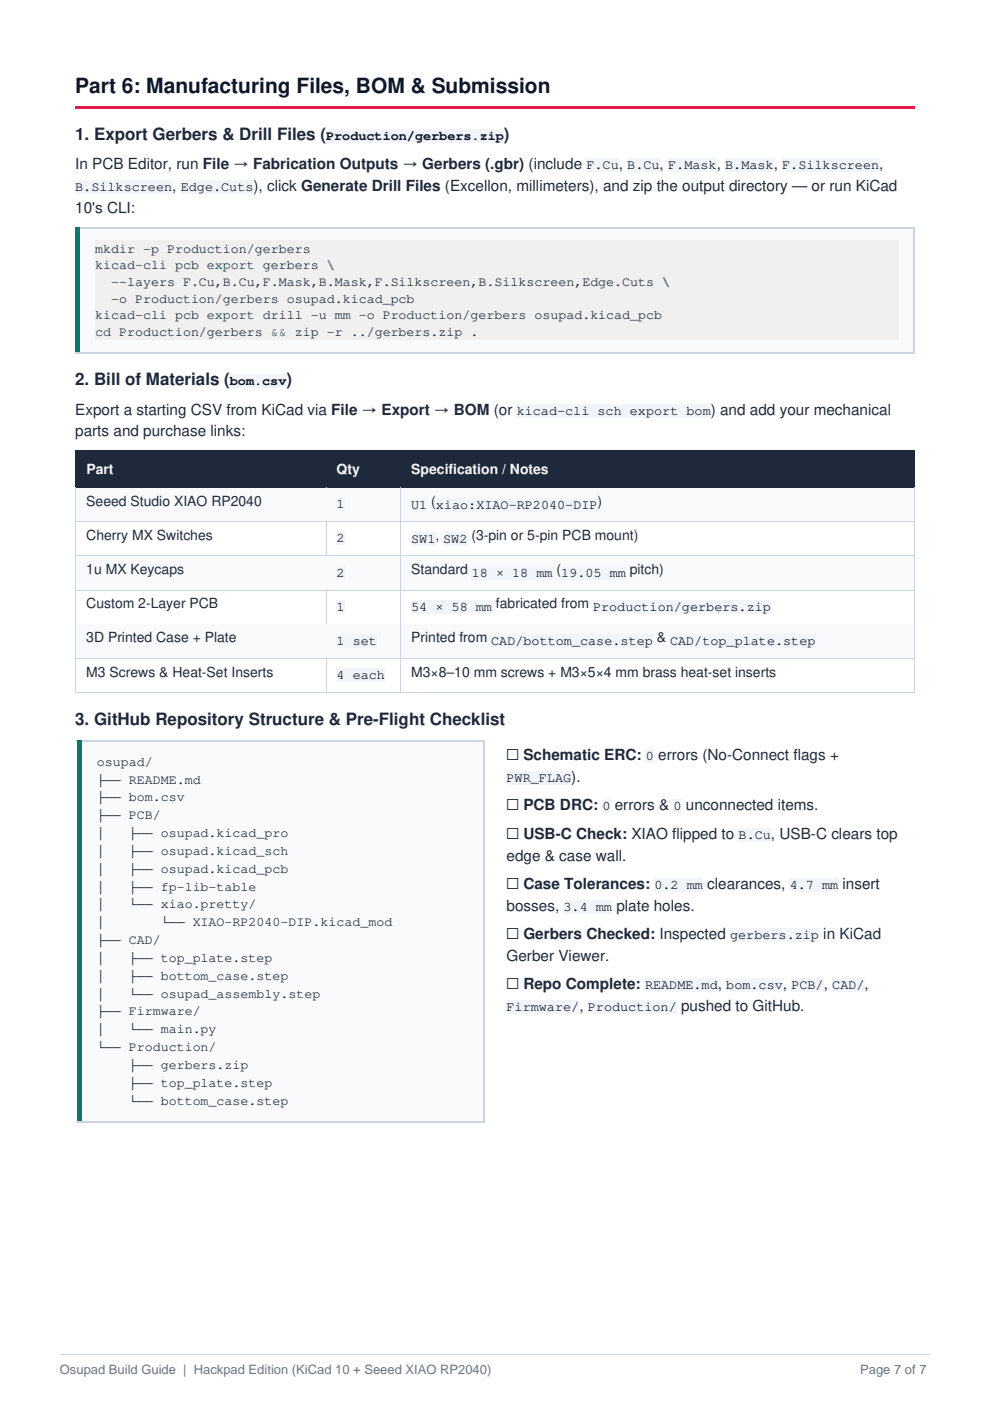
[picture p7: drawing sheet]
<svg xmlns="http://www.w3.org/2000/svg" width="210mm" height="297mm" viewBox="0 0 210 297" stroke-linecap="round" stroke-linejoin="round" font-family="sans-serif">
<defs><g id="words">
<text font-size="4.4" fill="#0f172a" x="15.9" y="19.7">Part 6: Manufacturing Files, BOM &amp; Submission</text>
<g font-size="3.6" fill="#1e293b">
<text x="15.9" y="29.8">1. Export Gerbers &amp; Drill Files (</text>
<text x="106.9" y="29.8">)</text>
<text x="15.9" y="81.7">2. Bill of Materials (</text>
<text x="60.7" y="81.7">)</text>
<text x="15.9" y="153.6">3. GitHub Repository Structure &amp; Pre-Flight Checklist</text>
</g>
<g font-size="3.2" fill="#1e293b">
<text x="15.9" y="35.9">In PCB Editor, run File → Fabrication Outputs → Gerbers (.gbr) (include</text>
<text x="131.2" y="35.9">,</text>
<text x="139.9" y="35.9">,</text>
<text x="152" y="35.9">,</text>
<text x="164" y="35.9">,</text>
<text x="186.4" y="35.9">,</text>
<text x="36.5" y="40.5">,</text>
<text x="53.8" y="40.5">), click Generate Drill Files (Excellon, millimeters), and zip the output directory — or run KiCad</text>
<text x="15.9" y="45.2">10's CLI:</text>
<text x="15.9" y="87.9">Export a starting CSV from KiCad via File → Export → BOM (or</text>
<text x="150.7" y="87.9">) and add your mechanical</text>
<text x="15.9" y="92.5">parts and purchase links:</text>
<text x="107.4" y="161.2">☐ Schematic ERC:</text>
<text x="139.6" y="161.2">errors (No-Connect f</text>
<text x="168.2" y="161.2">lags +</text>
<text x="121.1" y="165.8">).</text>
<text x="107.4" y="171.8">☐ PCB DRC:</text>
<text x="130.4" y="171.8">errors &amp;</text>
<text x="145.4" y="171.8">unconnected items.</text>
<text x="107.4" y="177.9">☐ USB-C Check: XIAO f</text>
<text x="142.5" y="177.9">lipped to</text>
<text x="163.5" y="177.9">, USB-C clears top</text>
<text x="107.4" y="182.5">edge &amp; case wall.</text>
<text x="107.4" y="188.5">☐ Case Tolerances:</text>
<text x="149.9" y="188.5">clearances,</text>
<text x="178.6" y="188.5">insert</text>
<text x="107.4" y="193.1">bosses,</text>
<text x="130.7" y="193.1">plate holes.</text>
<text x="107.4" y="199.1">☐ Gerbers Checked: Inspected</text>
<text x="107.4" y="203.7">Gerber Viewer.</text>
<text x="174.6" y="199.1">in KiCad</text>
<text x="107.4" y="209.7">☐ Repo Complete:</text>
<text x="152.2" y="209.7">,</text>
<text x="166" y="209.7">,</text>
<text x="174.7" y="209.7">,</text>
<text x="183.3" y="209.7">,</text>
<text x="122.8" y="214.3">,</text>
<text x="144.4" y="214.3">pushed to GitHub.</text>
</g>
<g font-size="3" fill="#f8fafc">
<text x="18.3" y="100.4">Part</text>
<text x="71.4" y="100.4">Qty</text>
<text x="87.2" y="100.4">Specif</text>
<text x="95.1" y="100.4">ication / Notes</text>
</g>
<g font-size="3" fill="#1e293b">
<text x="18.3" y="107.3">Seeed Studio XIAO RP2040</text>
<text x="91.4" y="107.3">(</text>
<text x="126.7" y="107.3">)</text>
<text x="18.3" y="114.5">Cherry MX Switches</text>
<text x="92.3" y="114.5">,</text>
<text x="99.9" y="114.5">(3-pin or 5-pin PCB mount)</text>
<text x="18.3" y="121.7">1u MX Keycaps</text>
<text x="87.2" y="121.7">Standard</text>
<text x="118" y="121.7">(</text>
<text x="133.5" y="121.7">pitch)</text>
<text x="18.3" y="129">Custom 2-Layer PCB</text>
<text x="105.2" y="129">fabricated from</text>
<text x="18.3" y="136.2">3D Printed Case + Plate</text>
<text x="87.2" y="136.2">Printed from</text>
<text x="139.3" y="136.2">&amp;</text>
<text x="18.3" y="143.5">M3 Screws &amp; Heat-Set Inserts</text>
<text x="87.2" y="143.5">M3×8–10 mm screws + M3×5×4 mm brass heat-set inserts</text>
</g>
<g font-size="2.9" fill="#0f172a">
<text x="69.1" y="29.8">Production/gerbers.zip</text>
<text x="124.3" y="35.9">F.Cu</text>
<text x="133" y="35.9">B.Cu</text>
<text x="141.7" y="35.9">F.Mask</text>
<text x="153.8" y="35.9">B.Mask</text>
<text x="165.8" y="35.9">F.Silkscreen</text>
<text x="15.9" y="40.5">B.Silkscreen</text>
<text x="38.3" y="40.5">Edge.Cuts</text>
<text x="48.7" y="81.7">bom.csv</text>
<text x="109.6" y="87.9">kicad-cli sch export bom</text>
<text x="71.4" y="107.8">1</text>
<text x="87.2" y="107.9">U1</text>
<text x="92.4" y="107.9">xiao:XIAO-RP2040-DIP</text>
<text x="71.4" y="115">2</text>
<text x="87.2" y="115.1">SW1</text>
<text x="94" y="115.1">SW2</text>
<text x="71.4" y="122.3">2</text>
<text x="100" y="122.4">18 × 18 mm</text>
<text x="119" y="122.4">19.05 mm</text>
<text x="71.4" y="129.5">1</text>
<text x="87.2" y="129.6">54 × 58 mm</text>
<text x="125.7" y="129.6">Production/gerbers.zip</text>
<text x="71.4" y="136.7">1 set</text>
<text x="104.1" y="136.8">CAD/bottom_case.step</text>
<text x="142.1" y="136.8">CAD/top_plate.step</text>
<text x="71.4" y="144">4 each</text>
<text x="136.9" y="161.2">0</text>
<text x="107.4" y="165.8">PWR_FLAG</text>
<text x="127.7" y="171.8">0</text>
<text x="142.8" y="171.8">0</text>
<text x="156.6" y="177.9">B.Cu</text>
<text x="138.7" y="188.5">0.2 mm</text>
<text x="167.4" y="188.5">4.7 mm</text>
<text x="119.5" y="193.1">3.4 mm</text>
<text x="154.8" y="199.1">gerbers.zip</text>
<text x="136.8" y="209.7">README.md</text>
<text x="154" y="209.7">bom.csv</text>
<text x="167.8" y="209.7">PCB/</text>
<text x="176.5" y="209.7">CAD/</text>
<text x="107.4" y="214.3">Firmware/</text>
<text x="124.6" y="214.3">Production/</text>
</g>
<g font-size="2.8" fill="#1e293b">
<text x="20.2" y="53.6">mkdir -p Production/gerbers</text>
<text x="20.2" y="57.1">kicad-cli pcb export gerbers \</text>
<text x="23.6" y="60.7">--layers F.Cu,B.Cu,F.Mask,B.Mask,F.Silkscreen,B.Silkscreen,Edge.Cuts \</text>
<text x="23.6" y="64.2">-o Production/gerbers osupad.kicad_pcb</text>
<text x="20.2" y="67.7">kicad-cli pcb export drill -u mm -o Production/gerbers osupad.kicad_pcb</text>
<text x="20.5" y="162.4">osupad/</text>
<text x="20.5" y="166.1">├── README.md</text>
<text x="20.5" y="169.9">├── bom.csv</text>
<text x="20.5" y="173.7">├── PCB/</text>
<text x="20.5" y="177.5">│</text>
<text x="27.3" y="177.5">├── osupad.kicad_pro</text>
<text x="20.5" y="181.3">│</text>
<text x="20.5" y="185">│</text>
<text x="27.3" y="181.3">├── osupad.kicad_sch</text>
<text x="27.3" y="185">├── osupad.kicad_pcb</text>
<text x="20.5" y="188.8">│</text>
<text x="27.3" y="188.8">├── fp-lib-table</text>
<text x="20.5" y="192.6">│</text>
<text x="20.5" y="196.4">│</text>
<text x="27.3" y="192.6">└── xiao.pretty/</text>
<text x="34.1" y="196.4">└── XIAO-RP2040-DIP.kicad_mod</text>
<text x="20.5" y="200.2">├── CAD/</text>
<text x="20.5" y="204">│</text>
<text x="27.3" y="204">├── top_plate.step</text>
<text x="20.5" y="207.7">│</text>
<text x="27.3" y="207.7">├── bottom_case.step</text>
<text x="20.5" y="211.5">│</text>
<text x="20.5" y="215.3">├── Firmware/</text>
<text x="27.3" y="211.5">└── osupad_assembly.step</text>
<text x="20.5" y="219.1">│</text>
<text x="27.3" y="219.1">└── main.py</text>
<text x="20.5" y="222.9">└── Production/</text>
<text x="27.3" y="226.6">├── gerbers.zip</text>
<text x="27.3" y="230.4">├── top_plate.step</text>
<text x="27.3" y="234.2">└── bottom_case.step</text>
</g>
<text font-size="2.8" fill="#007020" x="20.2" y="71.2">cd Production/gerbers &amp;&amp; zip -r ../gerbers.zip .</text>
<g font-size="2.8" fill="#63738c">
<text x="12.7" y="291.4">Osupad Build Guide | Hackpad Edition (KiCad 10 + Seeed XIAO RP2040)</text>
<text x="182.4" y="291.4">Page 7 of 7</text>
</g>
</g></defs>
<path d="M15.9 22.4h178.1v.6h-178.1z" fill="#e11d48"/>
<g fill="#f1f5f9">
<path d="M69.1 27.5h18.9v2.8h-18.9z"/>
<path d="M88 27.5h18.9v2.8h-18.9z"/>
<path d="M124.3 33.7h6.9v2.8h-6.9z"/>
<path d="M133 33.7h6.9v2.8h-6.9z"/>
<path d="M141.7 33.7h10.3v2.8h-10.3z"/>
<path d="M153.8 33.7h10.2v2.8h-10.2z"/>
<path d="M165.8 33.7h20.6v2.8h-20.6z"/>
<path d="M15.9 38.3h20.6v2.8h-20.6z"/>
<path d="M38.3 38.3h15.5v2.8h-15.5z"/>
</g>
<path d="M17 48.5h176.7v26.1h-176.7z" fill="#f8fafc"/>
<path d="M15.9 48.4h178.1M193.8 48.2v26.7" fill="none" stroke="#cbd5e1" stroke-width=".28"/>
<path d="M15.9 48.2h1.1v26.7h-1.1z" fill="#0f766e"/>
<path d="M20.2 51h170.3v21.2h-170.3z" fill="#f0f0f0"/>
<path d="M15.9 74.8h178.1" fill="none" stroke="#cbd5e1" stroke-width=".28"/>
<g fill="#f1f5f9">
<path d="M48.7 79.4h12v2.9h-12z"/>
<path d="M109.6 85.6h10.2v2.9h-10.2z"/>
<path d="M119.8 85.6h5.2v2.9h-5.2z"/>
<path d="M125 85.6h1.7v2.9h-1.7z"/>
<path d="M126.7 85.6h5.1v2.9h-5.1z"/>
<path d="M131.8 85.6h1.8v2.9h-1.8z"/>
<path d="M133.6 85.6h10.2v2.9h-10.2z"/>
<path d="M143.8 85.6h1.8v2.9h-1.8z"/>
<path d="M145.6 85.6h5.1v2.9h-5.1z"/>
</g>
<path d="M16.2 95.8h52.8v7.4h-52.8z" fill="#1e293b"/>
<path d="M15.9 95.7h53.4M16.1 95.6v7.9M69.1 95.6v7.9" fill="none" stroke="#1e293b" stroke-width=".25"/>
<path d="M18.3 98.1h5.8v2.9h-5.8z" fill="#1e293b"/>
<path d="M15.9 103.3h53.4" fill="none" stroke="#1e293b" stroke-width=".25"/>
<path d="M69.3 95.8h15.5v7.4h-15.5z" fill="#1e293b"/>
<path d="M69 95.7h16.1M85 95.6v7.9" fill="none" stroke="#1e293b" stroke-width=".25"/>
<path d="M71.4 98.1h4.9v2.9h-4.9z" fill="#1e293b"/>
<path d="M69 103.3h16.1" fill="none" stroke="#1e293b" stroke-width=".25"/>
<path d="M85.1 95.8h108.6v7.4h-108.6z" fill="#1e293b"/>
<path d="M84.8 95.7h109.2M193.8 95.6v7.9" fill="none" stroke="#1e293b" stroke-width=".25"/>
<g fill="#1e293b">
<path d="M87.2 98.1h18.4v2.9h-18.4z"/>
<path d="M105.6 98.1h.9v2.9h-.9z"/>
<path d="M106.5 98.1h.8v2.9h-.8z"/>
<path d="M107.3 98.1h.8v2.9h-.8z"/>
<path d="M108.1 98.1h8.2v2.9h-8.2z"/>
</g>
<path d="M84.8 103.3h109.2" fill="none" stroke="#1e293b" stroke-width=".25"/>
<path d="M16.2 103.5h52.8v7h-52.8z" fill="#f8fafc"/>
<path d="M16.1 103.2v7.5M69.1 103.2v7.5" fill="none" stroke="#cbd5e1" stroke-width=".21"/>
<g fill="#f8fafc">
<path d="M18.3 104.9h8.6v2.9h-8.6z"/>
<path d="M26.9 104.9h.8v2.9h-.8z"/>
<path d="M27.7 104.9h8.4v2.9h-8.4z"/>
<path d="M36.1 104.9h.8v2.9h-.8z"/>
<path d="M36.9 104.9h7.1v2.9h-7.1z"/>
<path d="M44 104.9h.8v2.9h-.8z"/>
<path d="M44.8 104.9h10.7v2.9h-10.7z"/>
</g>
<path d="M16 110.6h53.2" fill="none" stroke="#cbd5e1" stroke-width=".21"/>
<path d="M69.2 103.5h15.7v7h-15.7z" fill="#f8fafc"/>
<path d="M85 103.2v7.5" fill="none" stroke="#cbd5e1" stroke-width=".21"/>
<path d="M71.4 105.5h1.7v2.8h-1.7z" fill="#f1f5f9"/>
<path d="M69 110.6h16.1" fill="none" stroke="#cbd5e1" stroke-width=".21"/>
<path d="M85.1 103.5h108.6v7h-108.6z" fill="#f8fafc"/>
<path d="M193.8 103.2v7.5" fill="none" stroke="#cbd5e1" stroke-width=".21"/>
<path d="M87.2 105.6h3.4v2.8h-3.4z" fill="#f1f5f9"/>
<g fill="#f8fafc">
<path d="M90.6 104.9h.8v2.9h-.8z"/>
<path d="M91.4 104.9h1v2.9h-1z"/>
</g>
<g fill="#f1f5f9">
<path d="M92.4 105.6h17.2v2.8h-17.2z"/>
<path d="M109.6 105.6h12v2.8h-12z"/>
<path d="M121.6 105.6h5.1v2.8h-5.1z"/>
</g>
<path d="M126.7 104.9h1v2.9h-1z" fill="#f8fafc"/>
<path d="M16 117.9h53.2M16.1 110.5v7.5M69.1 110.5v7.5M84.9 110.6h109M85 110.5v7.5" fill="none" stroke="#cbd5e1" stroke-width=".21"/>
<path d="M71.4 112.7h1.7v2.9h-1.7z" fill="#f1f5f9"/>
<path d="M69 117.9h16.1M193.8 110.5v7.5" fill="none" stroke="#cbd5e1" stroke-width=".21"/>
<g fill="#f1f5f9">
<path d="M87.2 112.8h5.1v2.9h-5.1z"/>
<path d="M94 112.8h5.1v2.9h-5.1z"/>
</g>
<path d="M84.9 117.9h109" fill="none" stroke="#cbd5e1" stroke-width=".21"/>
<path d="M16.2 118h52.8v7h-52.8z" fill="#f8fafc"/>
<path d="M16.1 117.7v7.5M69.1 117.7v7.5" fill="none" stroke="#cbd5e1" stroke-width=".21"/>
<g fill="#f8fafc">
<path d="M18.3 119.4h3.3v2.9h-3.3z"/>
<path d="M21.6 119.4h.8v2.9h-.8z"/>
<path d="M22.4 119.4h4.5v2.9h-4.5z"/>
<path d="M26.9 119.4h.8v2.9h-.8z"/>
<path d="M27.7 119.4h11.3v2.9h-11.3z"/>
</g>
<path d="M16 125.1h53.2" fill="none" stroke="#cbd5e1" stroke-width=".21"/>
<path d="M69.2 118h15.7v7h-15.7z" fill="#f8fafc"/>
<path d="M85 117.7v7.5" fill="none" stroke="#cbd5e1" stroke-width=".21"/>
<path d="M71.4 120h1.7v2.8h-1.7z" fill="#f1f5f9"/>
<path d="M69 125.1h16.1" fill="none" stroke="#cbd5e1" stroke-width=".21"/>
<path d="M85.1 118h108.6v7h-108.6z" fill="#f8fafc"/>
<path d="M193.8 117.7v7.5" fill="none" stroke="#cbd5e1" stroke-width=".21"/>
<g fill="#f8fafc">
<path d="M87.2 119.4h12v2.9h-12z"/>
<path d="M99.2 119.4h.8v2.9h-.8z"/>
</g>
<g fill="#f1f5f9">
<path d="M100 120.1h3.5v2.8h-3.5z"/>
<path d="M103.5 120.1h1.7v2.8h-1.7z"/>
<path d="M105.2 120.1h1.7v2.8h-1.7z"/>
<path d="M106.9 120.1h1.7v2.8h-1.7z"/>
<path d="M108.6 120.1h3.4v2.8h-3.4z"/>
<path d="M112 120.1h1.7v2.8h-1.7z"/>
<path d="M113.7 120.1h3.5v2.8h-3.5z"/>
</g>
<g fill="#f8fafc">
<path d="M117.2 119.4h.8v2.9h-.8z"/>
<path d="M118 119.4h1v2.9h-1z"/>
</g>
<g fill="#f1f5f9">
<path d="M119 120.1h8.6v2.8h-8.6z"/>
<path d="M127.6 120.1h1.7v2.8h-1.7z"/>
<path d="M129.3 120.1h3.4v2.8h-3.4z"/>
</g>
<g fill="#f8fafc">
<path d="M132.7 119.4h.8v2.9h-.8z"/>
<path d="M133.5 119.4h7.3v2.9h-7.3z"/>
</g>
<path d="M16 132.3h53.2M16.1 125v7.4M69.1 125v7.4M84.9 125.1h109M85 125v7.4" fill="none" stroke="#cbd5e1" stroke-width=".21"/>
<path d="M71.4 127.2h1.7v2.9h-1.7z" fill="#f1f5f9"/>
<path d="M69 132.3h16.1M193.8 125v7.4" fill="none" stroke="#cbd5e1" stroke-width=".21"/>
<g fill="#f1f5f9">
<path d="M87.2 127.3h3.4v2.9h-3.4z"/>
<path d="M90.6 127.3h1.7v2.9h-1.7z"/>
<path d="M92.3 127.3h1.7v2.9h-1.7z"/>
<path d="M94 127.3h1.8v2.9h-1.8z"/>
<path d="M95.8 127.3h3.4v2.9h-3.4z"/>
<path d="M99.2 127.3h1.7v2.9h-1.7z"/>
<path d="M100.9 127.3h3.4v2.9h-3.4z"/>
<path d="M125.7 127.3h18.9v2.9h-18.9z"/>
<path d="M144.6 127.3h18.9v2.9h-18.9z"/>
</g>
<path d="M84.9 132.3h109" fill="none" stroke="#cbd5e1" stroke-width=".21"/>
<path d="M16.2 132.4h52.8v7.1h-52.8z" fill="#f8fafc"/>
<path d="M16.1 132.2v7.5M69.1 132.2v7.5" fill="none" stroke="#cbd5e1" stroke-width=".21"/>
<g fill="#f8fafc">
<path d="M18.3 133.9h3.8v2.9h-3.8z"/>
<path d="M22.1 133.9h.8v2.9h-.8z"/>
<path d="M22.9 133.9h9.4v2.9h-9.4z"/>
<path d="M32.3 133.9h.8v2.9h-.8z"/>
<path d="M33.1 133.9h6.9v2.9h-6.9z"/>
<path d="M40 133.9h.9v2.9h-.9z"/>
<path d="M40.9 133.9h1.7v2.9h-1.7z"/>
<path d="M42.6 133.9h.8v2.9h-.8z"/>
<path d="M43.4 133.9h6.8v2.9h-6.8z"/>
</g>
<path d="M16 139.6h53.2" fill="none" stroke="#cbd5e1" stroke-width=".21"/>
<path d="M69.2 132.4h15.7v7.1h-15.7z" fill="#f8fafc"/>
<path d="M85 132.2v7.5" fill="none" stroke="#cbd5e1" stroke-width=".21"/>
<g fill="#f1f5f9">
<path d="M71.4 134.5h1.7v2.8h-1.7z"/>
<path d="M73.1 134.5h1.7v2.8h-1.7z"/>
<path d="M74.8 134.5h5.1v2.8h-5.1z"/>
</g>
<path d="M69 139.6h16.1" fill="none" stroke="#cbd5e1" stroke-width=".21"/>
<path d="M85.1 132.4h108.6v7.1h-108.6z" fill="#f8fafc"/>
<path d="M193.8 132.2v7.5" fill="none" stroke="#cbd5e1" stroke-width=".21"/>
<g fill="#f8fafc">
<path d="M87.2 133.9h9.4v2.9h-9.4z"/>
<path d="M96.6 133.9h.8v2.9h-.8z"/>
<path d="M97.4 133.9h5.9v2.9h-5.9z"/>
<path d="M103.3 133.9h.8v2.9h-.8z"/>
</g>
<g fill="#f1f5f9">
<path d="M104.1 134.6h6.9v2.8h-6.9z"/>
<path d="M111 134.6h27.4v2.8h-27.4z"/>
</g>
<g fill="#f8fafc">
<path d="M138.4 133.9h.9v2.9h-.9z"/>
<path d="M139.3 133.9h1.9v2.9h-1.9z"/>
<path d="M141.2 133.9h.9v2.9h-.9z"/>
</g>
<g fill="#f1f5f9">
<path d="M142.1 134.6h6.8v2.8h-6.8z"/>
<path d="M148.9 134.6h24v2.8h-24z"/>
</g>
<path d="M16.1 139.5v7.4M69.1 139.5v7.4M84.9 139.6h109M85 139.5v7.4M16 146.8h53.2" fill="none" stroke="#cbd5e1" stroke-width=".21"/>
<g fill="#f1f5f9">
<path d="M71.4 141.7h1.7v2.9h-1.7z"/>
<path d="M73.1 141.7h1.7v2.9h-1.7z"/>
<path d="M74.8 141.7h6.8v2.9h-6.8z"/>
</g>
<path d="M193.8 139.5v7.4M69 146.8h124.9" fill="none" stroke="#cbd5e1" stroke-width=".21"/>
<path d="M17.4 157.1h85.1v80.6h-85.1z" fill="#f8fafc"/>
<path d="M16.3 157h86.5M102.7 156.9v81.1" fill="none" stroke="#cbd5e1" stroke-width=".28"/>
<path d="M16.3 156.9h1.1v81.1h-1.1z" fill="#0f766e"/>
<path d="M16.3 237.9h86.5" fill="none" stroke="#cbd5e1" stroke-width=".28"/>
<g fill="#f1f5f9">
<path d="M136.9 158.9h1.8v2.9h-1.8z"/>
<path d="M107.4 163.5h13.7v2.9h-13.7z"/>
<path d="M127.7 169.5h1.8v2.9h-1.8z"/>
<path d="M142.8 169.5h1.7v2.9h-1.7z"/>
<path d="M156.6 175.6h6.9v2.8h-6.9z"/>
<path d="M138.7 186.2h5.2v2.9h-5.2z"/>
<path d="M143.9 186.2h1.7v2.9h-1.7z"/>
<path d="M145.6 186.2h3.4v2.9h-3.4z"/>
<path d="M167.4 186.2h5.2v2.9h-5.2z"/>
<path d="M172.6 186.2h1.7v2.9h-1.7z"/>
<path d="M174.3 186.2h3.4v2.9h-3.4z"/>
<path d="M119.5 190.8h5.1v2.9h-5.1z"/>
<path d="M124.6 190.8h1.7v2.9h-1.7z"/>
<path d="M126.3 190.8h3.5v2.9h-3.5z"/>
<path d="M154.8 196.8h18.9v2.9h-18.9z"/>
<path d="M136.8 207.5h15.4v2.8h-15.4z"/>
<path d="M154 207.5h12v2.8h-12z"/>
<path d="M167.8 207.5h6.9v2.8h-6.9z"/>
<path d="M176.5 207.5h6.8v2.8h-6.8z"/>
<path d="M107.4 212.1h15.4v2.8h-15.4z"/>
<path d="M124.6 212.1h18.9v2.8h-18.9z"/>
</g>
<path d="M12.7 287.2h184.5" fill="none" stroke="#ccd6e0" stroke-width=".21"/>
<use href="#words"/>
</svg>
